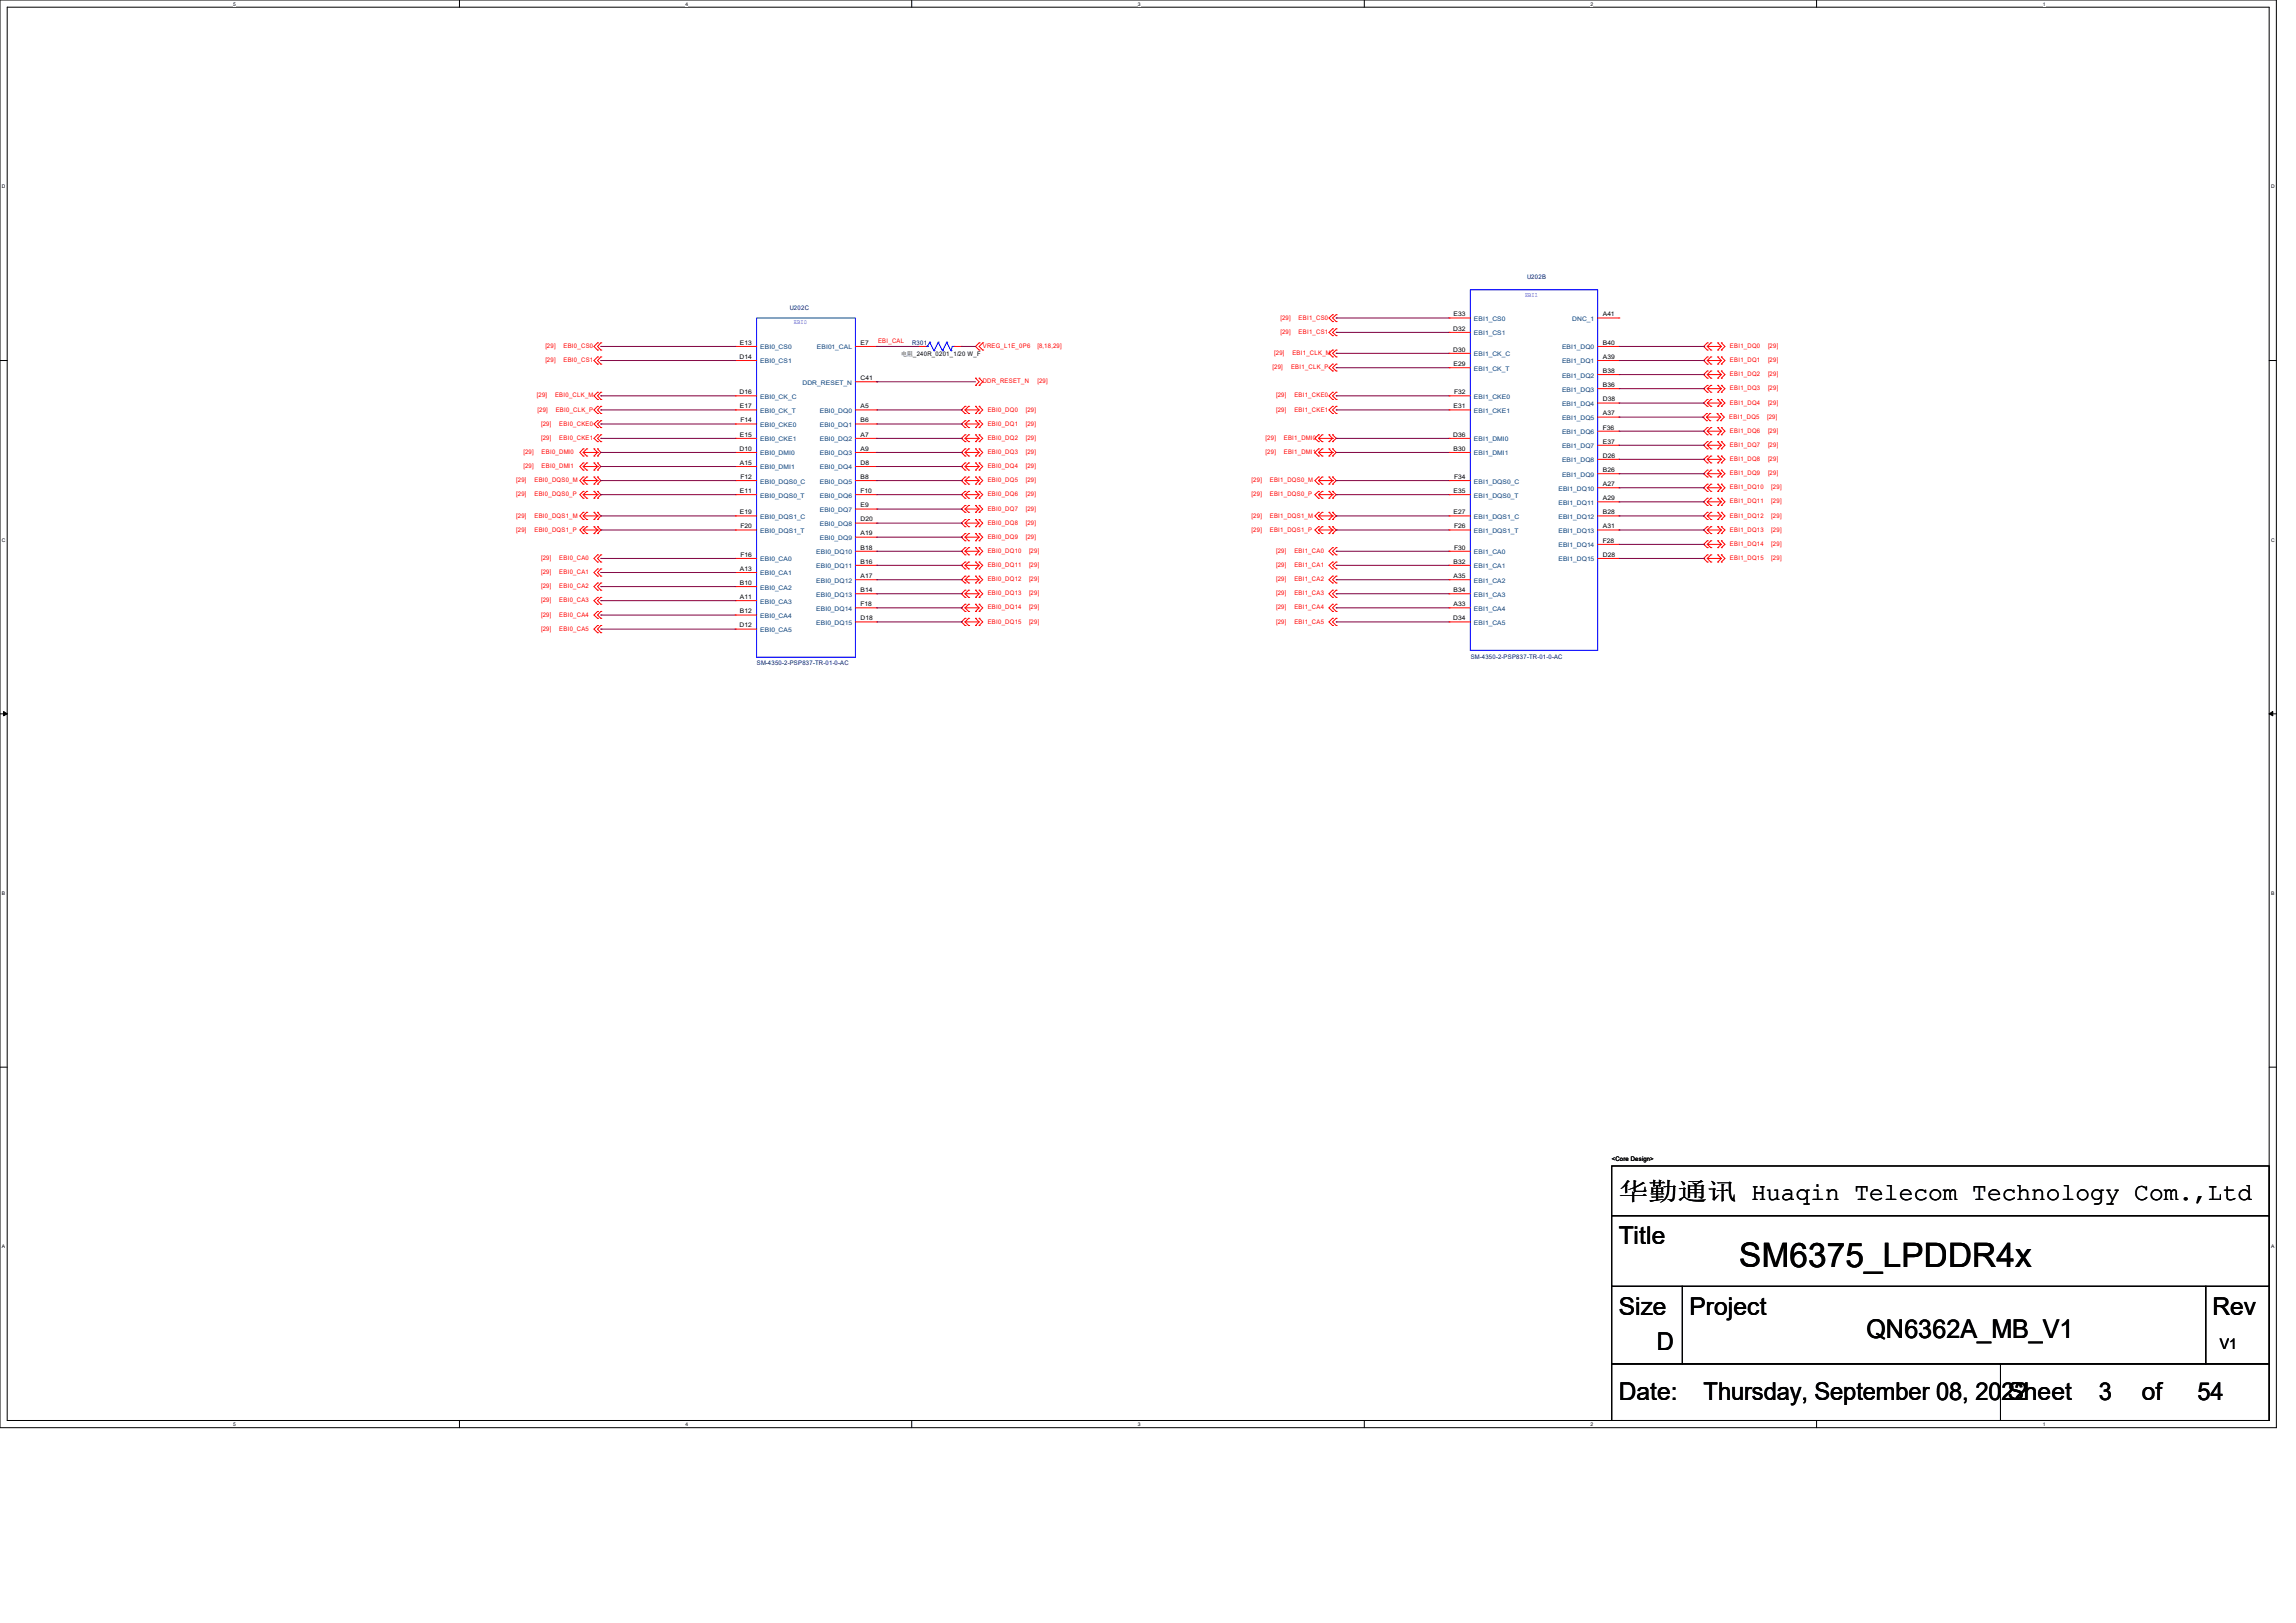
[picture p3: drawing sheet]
<svg xmlns="http://www.w3.org/2000/svg" width="297mm" height="210mm" viewBox="0 0 297 210" stroke-linecap="round" stroke-linejoin="round" font-family="sans-serif">
<defs><g id="words">
<text font-size="4.4" x="225" y="163.9">SM6375_LPDDR4x</text>
<text font-size="3.3" x="241.4" y="173.1">QN6362A_MB_V1</text>
<g font-size="3.2">
<text x="209.4" y="155.2">华勤通讯 Huaqin Telecom Technology Com.,Ltd</text>
<text x="209.4" y="161">Title</text>
<text x="209.4" y="170.2">Size</text>
<text x="218.6" y="170.2">Project</text>
<text x="286.2" y="170.2">Rev</text>
<text x="214.3" y="174.8">D</text>
<text x="209.4" y="181.1">Date:</text>
<text x="220.4" y="181.2">Thursday, September 08, 2022</text>
<text x="259.7" y="181.1">Sheet</text>
<text x="271.5" y="181.2">3</text>
<text x="277.1" y="181.1">of</text>
<text x="284.3" y="181.2">54</text>
</g>
<text font-size="1.9" x="287.2" y="174.5">V1</text>
<g font-size=".8" fill="#000080">
<text x="102.2" y="40.2">U202C</text>
<text x="197.5" y="36.1">U202B</text>
<text x="118" y="44.7">R301</text>
<text x="97.9" y="86.1">SM-4350-2-PSP837-TR-01-0-AC</text>
<text x="190.3" y="85.2">SM-4350-2-PSP837-TR-01-0-AC</text>
</g>
<g font-size=".8" fill="#00f">
<text x="102.7" y="42">EBI0</text>
<text x="197.3" y="38.4">EBI1</text>
</g>
<g font-size=".8" fill="#f00">
<text x="165.6" y="41.4">[29]</text>
<text x="168" y="41.4">EBI1_CS0</text>
<text x="70.5" y="45">[29]</text>
<text x="70.5" y="46.9">[29]</text>
<text x="72.9" y="45">EBI0_CS0</text>
<text x="72.9" y="46.9">EBI0_CS1</text>
<text x="113.6" y="44.4">EBI_CAL</text>
<text x="127.1" y="45">VREG_L1E_0P6</text>
<text x="134.2" y="45">[8,18,29]</text>
<text x="164.6" y="47.8">[29]</text>
<text x="164.8" y="45.9">[29]</text>
<text x="165.6" y="43.2">[29]</text>
<text x="167" y="47.8">EBI1_CLK_P</text>
<text x="167.2" y="45.9">EBI1_CLK_M</text>
<text x="168" y="43.2">EBI1_CS1</text>
<text x="223.8" y="45">EBI1_DQ0</text>
<text x="223.8" y="46.9">EBI1_DQ1</text>
<text x="228.7" y="45">[29]</text>
<text x="228.7" y="46.9">[29]</text>
<text x="69.4" y="51.4">[29]</text>
<text x="69.5" y="53.3">[29]</text>
<text x="71.8" y="51.4">EBI0_CLK_M</text>
<text x="71.9" y="53.3">EBI0_CLK_P</text>
<text x="127.1" y="49.6">DDR_RESET_N</text>
<text x="127.8" y="53.3">EBI0_DQ0</text>
<text x="132.7" y="53.3">[29]</text>
<text x="134.2" y="49.6">[29]</text>
<text x="165.1" y="51.4">[29]</text>
<text x="165.1" y="53.3">[29]</text>
<text x="167.4" y="51.4">EBI1_CKE0</text>
<text x="167.4" y="53.3">EBI1_CKE1</text>
<text x="223.8" y="48.7">EBI1_DQ2</text>
<text x="223.8" y="50.5">EBI1_DQ3</text>
<text x="223.8" y="52.4">EBI1_DQ4</text>
<text x="228.7" y="48.7">[29]</text>
<text x="228.7" y="50.5">[29]</text>
<text x="228.7" y="52.4">[29]</text>
<text x="67.7" y="58.8">[29]</text>
<text x="70" y="55.1">[29]</text>
<text x="70" y="56.9">[29]</text>
<text x="70.1" y="58.8">EBI0_DMI0</text>
<text x="72.4" y="55.1">EBI0_CKE0</text>
<text x="72.4" y="56.9">EBI0_CKE1</text>
<text x="127.8" y="55.1">EBI0_DQ1</text>
<text x="127.8" y="56.9">EBI0_DQ2</text>
<text x="127.8" y="58.8">EBI0_DQ3</text>
<text x="132.7" y="55.1">[29]</text>
<text x="132.7" y="56.9">[29]</text>
<text x="132.7" y="58.8">[29]</text>
<text x="163.7" y="56.9">[29]</text>
<text x="163.7" y="58.8">[29]</text>
<text x="166.1" y="56.9">EBI1_DMI0</text>
<text x="166.1" y="58.8">EBI1_DMI1</text>
<text x="223.7" y="54.2">EBI1_DQ5</text>
<text x="223.8" y="56">EBI1_DQ6</text>
<text x="223.8" y="57.8">EBI1_DQ7</text>
<text x="223.8" y="59.6">EBI1_DQ8</text>
<text x="228.6" y="54.2">[29]</text>
<text x="228.7" y="56">[29]</text>
<text x="228.7" y="57.8">[29]</text>
<text x="228.7" y="59.6">[29]</text>
<text x="66.8" y="62.4">[29]</text>
<text x="66.8" y="64.2">[29]</text>
<text x="67.7" y="60.6">[29]</text>
<text x="69.1" y="62.4">EBI0_DQS0_M</text>
<text x="69.1" y="64.2">EBI0_DQS0_P</text>
<text x="70.1" y="60.6">EBI0_DMI1</text>
<text x="127.8" y="60.6">EBI0_DQ4</text>
<text x="127.8" y="62.4">EBI0_DQ5</text>
<text x="127.8" y="64.2">EBI0_DQ6</text>
<text x="132.7" y="60.6">[29]</text>
<text x="132.7" y="62.4">[29]</text>
<text x="132.7" y="64.2">[29]</text>
<text x="161.9" y="62.4">[29]</text>
<text x="161.9" y="64.2">[29]</text>
<text x="164.3" y="62.4">EBI1_DQS0_M</text>
<text x="164.3" y="64.2">EBI1_DQS0_P</text>
<text x="223.8" y="61.5">EBI1_DQ9</text>
<text x="223.8" y="63.3">EBI1_DQ10</text>
<text x="223.8" y="65.1">EBI1_DQ11</text>
<text x="228.7" y="61.5">[29]</text>
<text x="229.1" y="63.3">[29]</text>
<text x="229.1" y="65.1">[29]</text>
<text x="66.8" y="67">[29]</text>
<text x="66.8" y="68.8">[29]</text>
<text x="69.1" y="67">EBI0_DQS1_M</text>
<text x="69.1" y="68.8">EBI0_DQS1_P</text>
<text x="127.8" y="66.1">EBI0_DQ7</text>
<text x="127.8" y="67.9">EBI0_DQ8</text>
<text x="127.8" y="69.7">EBI0_DQ9</text>
<text x="127.8" y="71.5">EBI0_DQ10</text>
<text x="132.7" y="66.1">[29]</text>
<text x="132.7" y="67.9">[29]</text>
<text x="132.7" y="69.7">[29]</text>
<text x="133.1" y="71.5">[29]</text>
<text x="161.9" y="67">[29]</text>
<text x="161.9" y="68.8">[29]</text>
<text x="164.3" y="67">EBI1_DQS1_M</text>
<text x="164.3" y="68.8">EBI1_DQS1_P</text>
<text x="165.1" y="71.5">[29]</text>
<text x="167.4" y="71.5">EBI1_CA0</text>
<text x="223.8" y="67">EBI1_DQ12</text>
<text x="223.8" y="68.8">EBI1_DQ13</text>
<text x="223.8" y="70.7">EBI1_DQ14</text>
<text x="229.1" y="67">[29]</text>
<text x="229.1" y="68.8">[29]</text>
<text x="229.1" y="70.7">[29]</text>
<text x="70" y="72.5">[29]</text>
<text x="70" y="74.3">[29]</text>
<text x="70" y="76.1">[29]</text>
<text x="70" y="77.9">[29]</text>
<text x="72.4" y="72.5">EBI0_CA0</text>
<text x="72.4" y="74.3">EBI0_CA1</text>
<text x="72.4" y="76.1">EBI0_CA2</text>
<text x="72.4" y="77.9">EBI0_CA3</text>
<text x="127.8" y="73.4">EBI0_DQ11</text>
<text x="127.8" y="75.2">EBI0_DQ12</text>
<text x="127.8" y="77">EBI0_DQ13</text>
<text x="133.1" y="73.4">[29]</text>
<text x="133.1" y="75.2">[29]</text>
<text x="133.1" y="77">[29]</text>
<text x="165.1" y="73.4">[29]</text>
<text x="165.1" y="75.2">[29]</text>
<text x="165.1" y="77">[29]</text>
<text x="167.4" y="73.4">EBI1_CA1</text>
<text x="167.4" y="75.2">EBI1_CA2</text>
<text x="167.4" y="77">EBI1_CA3</text>
<text x="223.8" y="72.5">EBI1_DQ15</text>
<text x="229.1" y="72.5">[29]</text>
<text x="70" y="79.8">[29]</text>
<text x="70" y="81.6">[29]</text>
<text x="72.4" y="79.8">EBI0_CA4</text>
<text x="72.4" y="81.6">EBI0_CA5</text>
<text x="127.8" y="78.9">EBI0_DQ14</text>
<text x="127.8" y="80.7">EBI0_DQ15</text>
<text x="133.1" y="78.9">[29]</text>
<text x="133.1" y="80.7">[29]</text>
<text x="165.1" y="78.9">[29]</text>
<text x="165.1" y="80.7">[29]</text>
<text x="167.4" y="78.9">EBI1_CA4</text>
<text x="167.4" y="80.7">EBI1_CA5</text>
</g>
<g font-size=".8">
<text x="188" y="40.9">E33</text>
<text x="207.3" y="40.9">A41</text>
<text x="95.7" y="46.4">D14</text>
<text x="95.7" y="44.6">E13</text>
<text x="111.3" y="44.6">E7</text>
<text x="116.6" y="46.1">电阻_240R_0201_1/20 W_F</text>
<text x="188" y="42.8">D32</text>
<text x="188" y="45.5">D30</text>
<text x="188" y="47.4">E29</text>
<text x="207.3" y="44.6">B40</text>
<text x="207.3" y="46.4">A39</text>
<text x="95.7" y="51">D16</text>
<text x="95.7" y="52.8">E17</text>
<text x="111.3" y="52.8">A5</text>
<text x="111.3" y="49.2">C41</text>
<text x="188" y="52.8">E31</text>
<text x="188.1" y="51">F32</text>
<text x="207.3" y="48.3">B38</text>
<text x="207.3" y="50.1">B36</text>
<text x="207.3" y="51.9">D38</text>
<text x="207.3" y="53.8">A37</text>
<text x="95.7" y="58.3">D10</text>
<text x="95.7" y="56.5">E15</text>
<text x="95.8" y="54.6">F14</text>
<text x="111.3" y="54.6">B6</text>
<text x="111.3" y="56.5">A7</text>
<text x="111.3" y="58.3">A9</text>
<text x="188" y="56.5">D36</text>
<text x="188" y="58.3">B30</text>
<text x="207.3" y="55.6">F36</text>
<text x="207.3" y="57.4">E37</text>
<text x="207.3" y="59.2">D26</text>
<text x="95.7" y="60.1">A15</text>
<text x="95.7" y="63.8">E11</text>
<text x="95.8" y="62">F12</text>
<text x="111.3" y="60.1">D8</text>
<text x="111.3" y="62">B8</text>
<text x="111.3" y="63.8">F10</text>
<text x="111.3" y="65.7">E9</text>
<text x="188" y="63.8">E35</text>
<text x="188.1" y="62">F34</text>
<text x="207.3" y="61.1">B26</text>
<text x="207.3" y="62.9">A27</text>
<text x="207.3" y="64.7">A29</text>
<text x="95.7" y="66.5">E19</text>
<text x="95.8" y="68.4">F20</text>
<text x="111.3" y="67.5">D20</text>
<text x="111.3" y="69.3">A19</text>
<text x="111.3" y="71.1">B18</text>
<text x="188" y="66.5">E27</text>
<text x="188.1" y="68.4">F26</text>
<text x="188.1" y="71.1">F30</text>
<text x="207.3" y="66.5">B28</text>
<text x="207.3" y="68.4">A31</text>
<text x="207.3" y="70.2">F28</text>
<text x="95.7" y="73.9">A13</text>
<text x="95.7" y="75.7">B10</text>
<text x="95.7" y="77.5">A11</text>
<text x="95.8" y="72">F16</text>
<text x="111.3" y="72.9">B16</text>
<text x="111.3" y="74.8">A17</text>
<text x="111.3" y="76.6">B14</text>
<text x="188" y="72.9">B32</text>
<text x="188" y="74.8">A35</text>
<text x="188" y="76.6">B34</text>
<text x="207.3" y="72">D28</text>
<text x="95.7" y="81.2">D12</text>
<text x="95.7" y="79.4">B12</text>
<text x="111.3" y="78.4">F18</text>
<text x="111.3" y="80.3">D18</text>
<text x="188" y="80.3">D34</text>
<text x="188" y="78.4">A33</text>
<text x="208.5" y="150.3">&lt;Core Design&gt;</text>
</g>
<g font-size=".8" fill="#004080">
<text x="190.7" y="41.5">EBI1_CS0</text>
<text x="203.4" y="41.5">DNC_1</text>
<text x="98.3" y="45.2">EBI0_CS0</text>
<text x="98.3" y="47">EBI0_CS1</text>
<text x="105.7" y="45.2">EBI01_CAL</text>
<text x="190.7" y="43.4">EBI1_CS1</text>
<text x="190.7" y="46.1">EBI1_CK_C</text>
<text x="190.7" y="48">EBI1_CK_T</text>
<text x="202.1" y="45.2">EBI1_DQ0</text>
<text x="202.1" y="47">EBI1_DQ1</text>
<text x="98.3" y="51.6">EBI0_CK_C</text>
<text x="98.3" y="53.4">EBI0_CK_T</text>
<text x="103.8" y="49.8">DDR_RESET_N</text>
<text x="106" y="53.4">EBI0_DQ0</text>
<text x="190.7" y="51.6">EBI1_CKE0</text>
<text x="190.7" y="53.4">EBI1_CKE1</text>
<text x="202.1" y="48.9">EBI1_DQ2</text>
<text x="202.1" y="50.7">EBI1_DQ3</text>
<text x="202.1" y="52.5">EBI1_DQ4</text>
<text x="98.3" y="55.2">EBI0_CKE0</text>
<text x="98.3" y="57.1">EBI0_CKE1</text>
<text x="98.3" y="58.9">EBI0_DMI0</text>
<text x="106" y="55.2">EBI0_DQ1</text>
<text x="106" y="57.1">EBI0_DQ2</text>
<text x="106" y="58.9">EBI0_DQ3</text>
<text x="190.7" y="57.1">EBI1_DMI0</text>
<text x="190.7" y="58.9">EBI1_DMI1</text>
<text x="202.1" y="54.4">EBI1_DQ5</text>
<text x="202.1" y="56.2">EBI1_DQ6</text>
<text x="202.1" y="58">EBI1_DQ7</text>
<text x="202.1" y="59.8">EBI1_DQ8</text>
<text x="98.3" y="60.7">EBI0_DMI1</text>
<text x="98.3" y="62.6">EBI0_DQS0_C</text>
<text x="98.3" y="64.4">EBI0_DQS0_T</text>
<text x="106" y="60.7">EBI0_DQ4</text>
<text x="106" y="62.6">EBI0_DQ5</text>
<text x="106" y="64.4">EBI0_DQ6</text>
<text x="190.7" y="62.6">EBI1_DQS0_C</text>
<text x="190.7" y="64.4">EBI1_DQS0_T</text>
<text x="201.6" y="63.5">EBI1_DQ10</text>
<text x="201.6" y="65.3">EBI1_DQ11</text>
<text x="202.1" y="61.7">EBI1_DQ9</text>
<text x="98.3" y="67.1">EBI0_DQS1_C</text>
<text x="98.3" y="69">EBI0_DQS1_T</text>
<text x="105.6" y="71.7">EBI0_DQ10</text>
<text x="106" y="66.2">EBI0_DQ7</text>
<text x="106" y="68.1">EBI0_DQ8</text>
<text x="106" y="69.9">EBI0_DQ9</text>
<text x="190.7" y="67.1">EBI1_DQS1_C</text>
<text x="190.7" y="69">EBI1_DQS1_T</text>
<text x="190.7" y="71.7">EBI1_CA0</text>
<text x="201.6" y="67.1">EBI1_DQ12</text>
<text x="201.6" y="69">EBI1_DQ13</text>
<text x="201.6" y="70.8">EBI1_DQ14</text>
<text x="98.3" y="72.6">EBI0_CA0</text>
<text x="98.3" y="74.5">EBI0_CA1</text>
<text x="98.3" y="76.3">EBI0_CA2</text>
<text x="105.6" y="73.5">EBI0_DQ11</text>
<text x="105.6" y="75.4">EBI0_DQ12</text>
<text x="105.6" y="77.2">EBI0_DQ13</text>
<text x="190.7" y="73.5">EBI1_CA1</text>
<text x="190.7" y="75.4">EBI1_CA2</text>
<text x="190.7" y="77.2">EBI1_CA3</text>
<text x="201.6" y="72.6">EBI1_DQ15</text>
<text x="98.3" y="78.1">EBI0_CA3</text>
<text x="98.3" y="80">EBI0_CA4</text>
<text x="98.3" y="81.8">EBI0_CA5</text>
<text x="105.6" y="79">EBI0_DQ14</text>
<text x="105.6" y="80.9">EBI0_DQ15</text>
<text x="190.7" y="79">EBI1_CA4</text>
<text x="190.7" y="80.9">EBI1_CA5</text>
</g>
<g font-size=".6">
<text x="30.2" y=".7">5</text>
<text x="88.7" y=".7">4</text>
<text x="147.2" y=".7">3</text>
<text x="205.7" y=".7">2</text>
<text x="264.2" y=".7">1</text>
<text x=".3" y="24.4">D</text>
<text x="293.8" y="24.4">D</text>
<text x=".3" y="70.1">C</text>
<text x="293.8" y="70.1">C</text>
<text x=".3" y="115.8">B</text>
<text x="293.8" y="115.8">B</text>
<text x=".3" y="161.5">A</text>
<text x="293.8" y="161.5">A</text>
<text x="30.2" y="184.5">5</text>
<text x="88.7" y="184.5">4</text>
<text x="147.2" y="184.5">3</text>
<text x="205.7" y="184.5">2</text>
<text x="264.2" y="184.5">1</text>
</g>
</g></defs>
<path d="M0 0h294.5v184.7h-294.5zM.9 .9h292.6v182.9h-292.6z" fill="none" stroke="#000" stroke-width=".13"/>
<g fill="#fff">
<path d="M30.2 .1h.3v.7h-.3z"/>
<path d="M30.2 183.9h.3v.8h-.3z"/>
</g>
<path d="M59.4 0v.9M59.4 183.8v.9" fill="none" stroke="#000" stroke-width=".13"/>
<g fill="#fff">
<path d="M88.7 .1h.3v.7h-.3z"/>
<path d="M88.7 183.9h.3v.8h-.3z"/>
</g>
<path d="M117.9 0v.9M117.9 183.8v.9" fill="none" stroke="#000" stroke-width=".13"/>
<g fill="#fff">
<path d="M147.2 .1h.3v.7h-.3z"/>
<path d="M147.2 183.9h.3v.8h-.3z"/>
</g>
<path d="M176.5 0v.9M176.5 183.8v.9" fill="none" stroke="#000" stroke-width=".13"/>
<g fill="#fff">
<path d="M205.7 .1h.4v.7h-.4z"/>
<path d="M205.7 183.9h.4v.8h-.4z"/>
</g>
<path d="M235 0v.9M235 183.8v.9" fill="none" stroke="#000" stroke-width=".13"/>
<g fill="#fff">
<path d="M264.2 .1h.4v.7h-.4z"/>
<path d="M264.2 183.9h.4v.8h-.4z"/>
<path d="M.3 23.8h.4v.7h-.4z"/>
<path d="M293.8 23.8h.5v.7h-.5z"/>
<path d="M.3 69.5h.4v.7h-.4z"/>
<path d="M293.8 69.5h.5v.7h-.5z"/>
</g>
<path d="M0 46.7h.9M293.5 46.7h1" fill="none" stroke="#000" stroke-width=".13"/>
<g fill="#fff">
<path d="M.3 115.2h.4v.8h-.4z"/>
<path d="M293.8 115.2h.4v.8h-.4z"/>
</g>
<path d="M0 92.4h.9M293.5 92.4h1" fill="none" stroke="#000" stroke-width=".13"/>
<path d="M.5 92.1l.4 .3-.4 .2zM293.5 92.4l.5-.3v.5z" fill="#000" stroke="#000" stroke-width=".13"/>
<g fill="#fff">
<path d="M.3 161h.3v.7h-.3z"/>
<path d="M293.8 161h.4v.7h-.4z"/>
</g>
<path d="M0 138.1h.9M293.5 138.1h1M208.5 157.3h85v9.2h-85zM208.5 150.9h85v6.4h-85zM208.5 166.5h9.1v10h-9.1zM208.5 176.5h50.3v7.3h-50.3zM217.6 166.5h67.7v10h-67.7zM258.8 176.5h34.7v7.3h-34.7zM285.3 166.5h8.2v10h-8.2z" fill="none" stroke="#000" stroke-width=".13"/>
<g fill="none" stroke="#f00" stroke-width=".13">
<path d="M75.4 58.1h.1M75.4 59h.1M75.4 59.9h.1M75.4 58.5l.5 .5M75.4 58.5h1.9M75.4 58.1l-.4 .4 .4 .5M75.4 59.9l-.4 .5 .4 .4M75.9 58.1l-.5 .4M75.9 59.9l-.5 .5M75.9 58.1h.1M75.9 59h.1M75.9 59.9h.1"/>
<path d="M76.8 58.1l.5 .4M76.8 59.9l.5 .5M76.8 58.1h.1M76.8 59h.1M76.8 59.9h.1M77.3 44.4h.1M77.3 45.3h.1M77.3 46.2h.1M77.3 47.1h.1M77.3 50.8h.1M77.3 51.7h.1M77.3 52.6h.1"/>
<path d="M77.3 53.5h.1M77.3 54.4h.1M77.3 55.3h.1M77.3 56.3h.1M77.3 57.1h.1M77.3 59h.1M77.3 58.1h.1M77.3 58.5h.1M77.3 59.9h.1M77.3 58.5l-.5 .5M77.3 44.4l-.5 .4 .5 .5M77.3 46.2l-.5 .5 .5 .4"/>
<path d="M77.3 50.8l-.5 .4 .5 .5M77.3 52.6l-.5 .4 .5 .5M77.3 54.4l-.5 .5 .5 .4M77.3 56.3l-.5 .4 .5 .5M77.3 58.1l.4 .4-.4 .5M77.3 59.9l.4 .5-.4 .4M77.7 44.4l-.4 .4 .4 .5M77.7 46.2l-.4 .5 .4 .4M77.7 50.8l-.4 .4 .4 .5M77.7 52.6l-.4 .4 .4 .5M77.7 54.4l-.4 .5 .4 .4M77.7 56.3l-.4 .4 .4 .5"/>
<path d="M77.7 44.4h.1M77.7 45.3h.1M77.7 46.2h.1M77.7 47.1h.1M77.7 50.8h.1M77.7 51.7h.1M77.7 52.6h.1M77.7 53.5h.1M77.7 54.4h.1M77.7 55.3h.1M77.7 56.3h.1M77.7 57.1h.1"/>
<path d="M95.1 44.8h2.8M95.1 46.7h2.8M95.1 53h2.8M95.1 54.9h2.8M95.1 56.7h2.8M95.1 58.5h2.8M95.1 51.2h2.8M95.1 44.8h.1M95.1 46.7h.1M95.1 51.2h.1M95.1 53h.1M95.1 54.9h.1"/>
<path d="M95.1 56.7h.1M95.1 58.5h.1M110.7 44.8h2.7M110.7 53h2.7M110.7 54.9h2.7M110.7 56.7h2.7M110.7 58.5h2.7M110.7 49.4h2.7M113.4 44.8h.1M113.4 53h.1M113.4 54.9h.1M113.4 56.7h.1"/>
<path d="M113.4 58.5h.1M113.4 49.4h.1M118.9 44.8h.1M118.9 44.8h.9M123.4 44.8h1M124.4 44.8h.1M124.8 52.6l-.4 .4 .4 .5M124.8 54.4l-.4 .5 .4 .4M124.8 56.3l-.4 .4 .4 .5M124.8 58.1l-.4 .4 .4 .5M124.8 59.9l-.4 .5 .4 .4M124.8 53.5h.1"/>
<path d="M124.8 52.6h.1M124.8 53h.1M124.8 55.3h.1M124.8 54.4h.1M124.8 54.9h.1M124.8 57.1h.1M124.8 56.3h.1M124.8 56.7h.1M124.8 59h.1M124.8 58.1h.1M124.8 58.5h.1M124.8 59.9h.1"/>
<path d="M124.8 53l.5 .5M124.8 54.9l.5 .4M124.8 56.7l.5 .5M124.8 58.5l.5 .5M124.8 53h1.9M124.8 54.9h1.9M124.8 56.7h1.9M124.8 58.5h1.9M125.3 52.6l-.5 .4M125.3 54.4l-.5 .5M125.3 56.3l-.5 .4M125.3 59.9l-.5 .5"/>
<path d="M125.3 58.1l-.5 .4M125.3 52.6h.1M125.3 53.5h.1M125.3 54.4h.1M125.3 55.3h.1M125.3 56.3h.1M125.3 57.1h.1M125.3 58.1h.1M125.3 59h.1M125.3 59.9h.1M126.2 48.9h.1M126.2 49.9h.1"/>
<path d="M126.2 52.6h.1M126.2 53.5h.1M126.2 54.4h.1M126.2 55.3h.1M126.2 56.3h.1M126.2 57.1h.1M126.2 58.1h.1M126.2 59h.1M126.2 59.9h.1M126.2 48.9l.5 .5-.5 .5M126.2 52.6l.5 .4M126.2 54.4l.5 .5"/>
<path d="M126.2 56.3l.5 .4M126.2 58.1l.5 .4M126.2 59.9l.5 .5M126.7 48.9l.4 .5-.4 .5M126.7 52.6l.4 .4-.4 .5M126.7 54.4l.4 .5-.4 .4M126.7 56.3l.4 .4-.4 .5M126.7 58.1l.4 .4-.4 .5M126.7 59.9l.4 .5-.4 .4M126.7 44.4l-.5 .4 .5 .5M126.7 48.9h.1M126.7 49.9h.1"/>
<path d="M126.7 52.6h.1M126.7 53.5h.1M126.7 54.4h.1M126.7 55.3h.1M126.7 56.3h.1M126.7 57.1h.1M126.7 58.1h.1M126.7 59h.1M126.7 59.9h.1M126.7 44.4h.1M126.7 45.3h.1M126.7 53l-.5 .5"/>
<path d="M126.7 54.9l-.5 .4M126.7 56.7l-.5 .5M126.7 58.5l-.5 .5M127.1 45.3h.1M127.1 44.4h.1M127.1 44.4l-.4 .4 .4 .5M170.6 56.3l-.5 .4 .5 .5M170.6 58.1l-.5 .4 .5 .5M170.6 56.3h.1M170.6 57.1h.1M170.6 58.1h.1M170.6 59h.1"/>
<path d="M170.6 56.7h1.8M170.6 56.7l.4 .5M170.6 58.5h1.8M170.6 58.5l.4 .5M171 56.3h.1M171 57.1h.1M171 58.1h.1M171 59h.1M171 56.3l-.4 .4M171 58.1l-.4 .4M171.9 56.3h.1M171.9 57.1h.1"/>
<path d="M171.9 58.1h.1M171.9 59h.1M171.9 56.3l.5 .4M171.9 58.1l.5 .4M172.4 56.3l.4 .4-.4 .5M172.4 58.1l.4 .4-.4 .5M172.4 40.7l-.5 .4 .5 .5M172.4 42.5l-.5 .5 .5 .4M172.4 45.3l-.5 .4 .5 .5M172.4 47.1l-.5 .5 .5 .4M172.4 50.8l-.5 .4 .5 .5M172.4 52.6l-.5 .4 .5 .5"/>
<path d="M172.4 40.7h.1M172.4 41.6h.1M172.4 42.5h.1M172.4 43.4h.1M172.4 45.3h.1M172.4 46.2h.1M172.4 47.1h.1M172.4 48h.1M172.4 50.8h.1M172.4 51.7h.1M172.4 52.6h.1M172.4 53.5h.1"/>
<path d="M172.4 57.1h.1M172.4 56.3h.1M172.4 56.7h.1M172.4 59h.1M172.4 58.1h.1M172.4 58.5h.1M172.4 56.7l-.5 .5M172.4 58.5l-.5 .5M172.8 40.7h.1M172.8 41.6h.1M172.8 42.5h.1M172.8 43.4h.1"/>
<path d="M172.8 45.3h.1M172.8 46.2h.1M172.8 47.1h.1M172.8 48h.1M172.8 50.8h.1M172.8 51.7h.1M172.8 52.6h.1M172.8 53.5h.1M172.8 40.7l-.4 .4 .4 .5M172.8 42.5l-.4 .5 .4 .4M172.8 45.3l-.4 .4 .4 .5M172.8 47.1l-.4 .5 .4 .4"/>
<path d="M172.8 50.8l-.4 .4 .4 .5M172.8 52.6l-.4 .4 .4 .5M187.5 53h2.7M187.5 56.7h2.7M187.5 58.5h2.7M187.5 51.2h2.7M187.5 41.1h2.7M187.5 43h2.7M187.5 45.7h2.7M187.5 47.6h2.7M187.5 41.1h.1M187.5 43h.1"/>
<path d="M187.5 45.7h.1M187.5 47.6h.1M187.5 51.2h.1M187.5 53h.1M187.5 56.7h.1M187.5 58.5h.1M206.7 44.8h2.7M206.7 46.7h2.7M206.7 48.5h2.7M206.7 50.3h2.7M206.7 52.2h2.7M206.7 54h2.7"/>
<path d="M206.7 55.8h2.7M206.7 57.6h2.7M206.7 59.4h2.7M206.7 41.1h2.7M209.4 41.1h.1M209.4 44.8h.1M209.4 46.7h.1M209.4 48.5h.1M209.4 50.3h.1M209.4 52.2h.1M209.4 54h.1M209.4 55.8h.1"/>
<path d="M209.4 57.6h.1M209.4 59.4h.1M220.8 53.5l-.5 .5 .5 .4M220.8 54.4h.1M220.8 53.5h.1M220.8 54h.1M220.8 54l.4 .4M220.8 54h1.8M220.9 44.4l-.5 .4 .5 .5M220.9 46.2l-.5 .5 .5 .4M220.9 48l-.5 .5 .5 .4M220.9 49.9l-.5 .4 .5 .5"/>
<path d="M220.9 51.7l-.5 .5 .5 .4M220.9 55.3l-.5 .5 .5 .5M220.9 57.2l-.5 .4 .5 .5M220.9 59l-.5 .4 .5 .5M220.9 45.3h.1M220.9 44.4h.1M220.9 44.8h.1M220.9 47.1h.1M220.9 46.2h.1M220.9 46.7h.1M220.9 48.9h.1M220.9 48h.1"/>
<path d="M220.9 48.5h.1M220.9 50.8h.1M220.9 49.9h.1M220.9 50.3h.1M220.9 52.6h.1M220.9 51.7h.1M220.9 52.2h.1M220.9 56.3h.1M220.9 55.3h.1M220.9 55.8h.1M220.9 58.1h.1M220.9 57.1h.1"/>
<path d="M220.9 57.6h.1M220.9 59.9h.1M220.9 59h.1M220.9 59.4h.1M220.9 44.8l.4 .5M220.9 46.7l.4 .4M220.9 48.5l.4 .4M220.9 50.3l.4 .5M220.9 52.2l.4 .4M220.9 55.8l.4 .5M220.9 57.6l.4 .5M220.9 59.4l.4 .5"/>
<path d="M220.9 44.8h1.8M220.9 46.7h1.8M220.9 48.5h1.8M220.9 50.3h1.8M220.9 52.2h1.8M220.9 55.8h1.8M220.9 57.6h1.8M220.9 59.4h1.8M221.2 53.5l-.4 .5M221.2 53.5h.1M221.2 54.4h.1M221.3 46.2l-.4 .5"/>
<path d="M221.3 44.4l-.4 .4M221.3 48l-.4 .5M221.3 49.9l-.4 .4M221.3 51.7l-.4 .5M221.3 57.2l-.4 .4M221.3 55.3l-.4 .5M221.3 59l-.4 .4M221.3 44.4h.1M221.3 45.3h.1M221.3 46.2h.1M221.3 47.1h.1M221.3 48h.1"/>
<path d="M221.3 48.9h.1M221.3 49.9h.1M221.3 50.8h.1M221.3 51.7h.1M221.3 52.6h.1M221.3 55.3h.1M221.3 56.3h.1M221.3 57.1h.1M221.3 58.1h.1M221.3 59h.1M221.3 59.9h.1M222.1 53.5h.1"/>
<path d="M222.1 54.4h.1M222.1 53.5l.5 .5M222.2 44.4h.1M222.2 45.3h.1M222.2 46.2h.1M222.2 47.1h.1M222.2 48h.1M222.2 48.9h.1M222.2 49.9h.1M222.2 50.8h.1M222.2 51.7h.1M222.2 52.6h.1"/>
<path d="M222.2 55.3h.1M222.2 56.3h.1M222.2 57.1h.1M222.2 58.1h.1M222.2 59h.1M222.2 59.9h.1M222.2 44.4l.5 .4M222.2 46.2l.5 .5M222.2 48l.5 .5M222.2 49.9l.5 .4M222.2 51.7l.5 .5M222.2 55.3l.5 .5"/>
<path d="M222.2 57.2l.5 .4M222.2 59l.5 .4M222.6 53.5h.1M222.6 54.4h.1M222.6 54l-.5 .4M222.6 53.5l.5 .5-.5 .4M222.7 44.4h.1M222.7 45.3h.1M222.7 46.2h.1M222.7 47.1h.1M222.7 48h.1M222.7 48.9h.1"/>
<path d="M222.7 49.9h.1M222.7 50.8h.1M222.7 51.7h.1M222.7 52.6h.1M222.7 55.3h.1M222.7 56.3h.1M222.7 57.1h.1M222.7 58.1h.1M222.7 59h.1M222.7 59.9h.1M222.7 44.8l-.5 .5M222.7 46.7l-.5 .4"/>
<path d="M222.7 48.5l-.5 .4M222.7 50.3l-.5 .5M222.7 52.2l-.5 .4M222.7 55.8l-.5 .5M222.7 57.6l-.5 .5M222.7 59.4l-.5 .5M222.7 44.4l.4 .4-.4 .5M222.7 46.2l.4 .5-.4 .4M222.7 48l.4 .5-.4 .4M222.7 49.9l.4 .4-.4 .5M222.7 51.7l.4 .5-.4 .4M222.7 55.3l.4 .5-.4 .5"/>
<path d="M222.7 57.2l.4 .4-.4 .5M222.7 59l.4 .4-.4 .5M75.4 60.8h.1M75.4 61.7h.1M75.4 62.7h.1M75.4 63.6h.1M75.4 64.5h.1M75.4 66.3h.1M75.4 67.2h.1M75.4 68.2h.1M75.4 69h.1M75.4 60.4l.5 .4"/>
<path d="M75.4 60.4h1.9M75.4 62.2l.5 .5M75.4 62.2h1.9M75.4 64l.5 .5M75.4 64h1.9M75.4 66.8l.5 .4M75.4 66.8h1.9M75.4 68.6l.5 .4M75.4 68.6h1.9M75.4 61.7l-.4 .5 .4 .5M75.4 63.6l-.4 .4 .4 .5M75.4 66.3l-.4 .5 .4 .4"/>
<path d="M75.4 68.2l-.4 .4 .4 .4M75.9 61.7l-.5 .5M75.9 63.6l-.5 .4M75.9 66.3l-.5 .5M75.9 68.2l-.5 .4M75.9 60.8h.1M75.9 61.7h.1M75.9 62.7h.1M75.9 63.6h.1M75.9 64.5h.1M75.9 66.3h.1M75.9 67.2h.1"/>
<path d="M75.9 68.2h.1M75.9 69h.1M76.8 61.7l.5 .5M76.8 63.6l.5 .4M76.8 66.3l.5 .5M76.8 68.2l.5 .4M76.8 60.8h.1M76.8 61.7h.1M76.8 62.7h.1M76.8 63.6h.1M76.8 64.5h.1M76.8 66.3h.1"/>
<path d="M76.8 67.2h.1M76.8 68.2h.1M76.8 69h.1M77.3 60.8h.1M77.3 60.4h.1M77.3 62.7h.1M77.3 61.7h.1M77.3 62.2h.1M77.3 64.5h.1M77.3 63.6h.1M77.3 64h.1M77.3 67.2h.1"/>
<path d="M77.3 66.3h.1M77.3 66.8h.1M77.3 69h.1M77.3 68.2h.1M77.3 68.6h.1M77.3 71.8h.1M77.3 72.7h.1M77.3 73.6h.1M77.3 74.5h.1M77.3 75.4h.1M77.3 76.4h.1M77.3 77.3h.1"/>
<path d="M77.3 78.2h.1M77.3 79.1h.1M77.3 60.4l-.5 .4M77.3 62.2l-.5 .5M77.3 64l-.5 .5M77.3 66.8l-.5 .4M77.3 68.6l-.5 .4M77.3 71.8l-.5 .5 .5 .4M77.3 73.6l-.5 .5 .5 .4M77.3 75.4l-.5 .5 .5 .5M77.3 77.3l-.5 .4 .5 .5M77.3 79.1l-.5 .5 .5 .4"/>
<path d="M77.3 61.7l.4 .5-.4 .5M77.3 63.6l.4 .4-.4 .5M77.3 66.3l.4 .5-.4 .4M77.3 68.2l.4 .4-.4 .4M77.7 71.8l-.4 .5 .4 .4M77.7 73.6l-.4 .5 .4 .4M77.7 75.4l-.4 .5 .4 .5M77.7 77.3l-.4 .4 .4 .5M77.7 79.1l-.4 .5 .4 .4M77.7 71.8h.1M77.7 72.7h.1M77.7 73.6h.1"/>
<path d="M77.7 74.5h.1M77.7 75.4h.1M77.7 76.4h.1M77.7 77.3h.1M77.7 78.2h.1M77.7 79.1h.1M95.1 60.4h2.8M95.1 62.2h2.8M95.1 64h2.8M95.1 66.8h2.8M95.1 68.6h2.8M95.1 72.3h2.8"/>
<path d="M95.1 74.1h2.8M95.1 75.9h2.8M95.1 77.7h2.8M95.1 79.6h2.8M95.1 60.4h.1M95.1 62.2h.1M95.1 64h.1M95.1 66.8h.1M95.1 68.6h.1M95.1 72.3h.1M95.1 74.1h.1M95.1 75.9h.1"/>
<path d="M95.1 77.7h.1M95.1 79.6h.1M110.7 60.4h2.7M110.7 62.2h2.7M110.7 64h2.7M110.7 65.9h2.7M110.7 67.7h2.7M110.7 69.5h2.7M110.7 71.3h2.7M110.7 73.2h2.7M110.7 75h2.7M110.7 76.8h2.7"/>
<path d="M110.7 78.7h2.7M113.4 60.4h.1M113.4 62.2h.1M113.4 64h.1M113.4 65.9h.1M113.4 67.7h.1M113.4 69.5h.1M113.4 71.3h.1M113.4 73.2h.1M113.4 75h.1M113.4 76.8h.1M113.4 78.7h.1"/>
<path d="M124.8 61.7l-.4 .5 .4 .5M124.8 63.6l-.4 .4 .4 .5M124.8 65.4l-.4 .5 .4 .4M124.8 67.2l-.4 .5 .4 .5M124.8 69l-.4 .5 .4 .5M124.8 70.9l-.4 .4 .4 .5M124.8 72.7l-.4 .5 .4 .4M124.8 74.5l-.4 .5 .4 .4M124.8 76.4l-.4 .4 .4 .5M124.8 78.2l-.4 .5 .4 .4M124.8 60.8h.1M124.8 60.4h.1"/>
<path d="M124.8 62.7h.1M124.8 61.7h.1M124.8 62.2h.1M124.8 64.5h.1M124.8 63.6h.1M124.8 64h.1M124.8 66.3h.1M124.8 65.4h.1M124.8 65.9h.1M124.8 68.2h.1M124.8 67.2h.1M124.8 67.7h.1"/>
<path d="M124.8 70h.1M124.8 69h.1M124.8 69.5h.1M124.8 71.8h.1M124.8 70.9h.1M124.8 71.3h.1M124.8 73.6h.1M124.8 72.7h.1M124.8 73.2h.1M124.8 75.4h.1M124.8 74.5h.1M124.8 75h.1"/>
<path d="M124.8 77.3h.1M124.8 76.4h.1M124.8 76.8h.1M124.8 79.1h.1M124.8 78.2h.1M124.8 78.7h.1M124.8 60.4l.5 .4M124.8 62.2l.5 .5M124.8 64l.5 .5M124.8 65.9l.5 .4M124.8 67.7l.5 .5M124.8 69.5l.5 .5"/>
<path d="M124.8 71.3l.5 .5M124.8 73.2l.5 .4M124.8 75l.5 .4M124.8 76.8l.5 .5M124.8 78.7l.5 .4M124.8 60.4h1.9M124.8 62.2h1.9M124.8 64h1.9M124.8 65.9h1.9M124.8 67.7h1.9M124.8 69.5h1.9M124.8 71.3h1.9"/>
<path d="M124.8 73.2h1.9M124.8 75h1.9M124.8 76.8h1.9M124.8 78.7h1.9M125.3 61.7l-.5 .5M125.3 63.6l-.5 .4M125.3 65.4l-.5 .5M125.3 69l-.5 .5M125.3 67.2l-.5 .5M125.3 70.9l-.5 .4M125.3 72.7l-.5 .5M125.3 74.5l-.5 .5"/>
<path d="M125.3 78.2l-.5 .5M125.3 76.4l-.5 .4M125.3 60.8h.1M125.3 61.7h.1M125.3 62.7h.1M125.3 63.6h.1M125.3 64.5h.1M125.3 65.4h.1M125.3 66.3h.1M125.3 67.2h.1M125.3 68.2h.1M125.3 69h.1"/>
<path d="M125.3 70h.1M125.3 70.9h.1M125.3 71.8h.1M125.3 72.7h.1M125.3 73.6h.1M125.3 74.5h.1M125.3 75.4h.1M125.3 76.4h.1M125.3 77.3h.1M125.3 78.2h.1M125.3 79.1h.1M126.2 60.8h.1"/>
<path d="M126.2 61.7h.1M126.2 62.7h.1M126.2 63.6h.1M126.2 64.5h.1M126.2 65.4h.1M126.2 66.3h.1M126.2 67.2h.1M126.2 68.2h.1M126.2 69h.1M126.2 70h.1M126.2 70.9h.1M126.2 71.8h.1"/>
<path d="M126.2 72.7h.1M126.2 73.6h.1M126.2 74.5h.1M126.2 75.4h.1M126.2 76.4h.1M126.2 77.3h.1M126.2 78.2h.1M126.2 79.1h.1M126.2 61.7l.5 .5M126.2 63.6l.5 .4M126.2 65.4l.5 .5M126.2 67.2l.5 .5"/>
<path d="M126.2 69l.5 .5M126.2 70.9l.5 .4M126.2 72.7l.5 .5M126.2 74.5l.5 .5M126.2 76.4l.5 .4M126.2 78.2l.5 .5M126.7 61.7l.4 .5-.4 .5M126.7 63.6l.4 .4-.4 .5M126.7 65.4l.4 .5-.4 .4M126.7 67.2l.4 .5-.4 .5M126.7 69l.4 .5-.4 .5M126.7 70.9l.4 .4-.4 .5"/>
<path d="M126.7 72.7l.4 .5-.4 .4M126.7 74.5l.4 .5-.4 .4M126.7 76.4l.4 .4-.4 .5M126.7 78.2l.4 .5-.4 .4M126.7 60.8h.1M126.7 61.7h.1M126.7 62.7h.1M126.7 63.6h.1M126.7 64.5h.1M126.7 65.4h.1M126.7 66.3h.1M126.7 67.2h.1"/>
<path d="M126.7 68.2h.1M126.7 69h.1M126.7 70h.1M126.7 70.9h.1M126.7 71.8h.1M126.7 72.7h.1M126.7 73.6h.1M126.7 74.5h.1M126.7 75.4h.1M126.7 76.4h.1M126.7 77.3h.1M126.7 78.2h.1"/>
<path d="M126.7 79.1h.1M126.7 60.4l-.5 .4M126.7 62.2l-.5 .5M126.7 64l-.5 .5M126.7 65.9l-.5 .4M126.7 67.7l-.5 .5M126.7 69.5l-.5 .5M126.7 71.3l-.5 .5M126.7 73.2l-.5 .4M126.7 75l-.5 .4M126.7 76.8l-.5 .5M126.7 78.7l-.5 .4"/>
<path d="M170.6 61.7l-.5 .5 .5 .5M170.6 63.6l-.5 .4 .5 .5M170.6 66.3l-.5 .5 .5 .4M170.6 68.2l-.5 .4 .5 .4M170.6 61.7h.1M170.6 62.7h.1M170.6 63.6h.1M170.6 64.5h.1M170.6 66.3h.1M170.6 67.2h.1M170.6 68.2h.1M170.6 69h.1"/>
<path d="M170.6 62.2h1.8M170.6 62.2l.4 .5M170.6 64h1.8M170.6 64l.4 .5M170.6 66.8h1.8M170.6 66.8l.4 .4M170.6 68.6h1.8M170.6 68.6l.4 .4M171 61.7h.1M171 62.7h.1M171 63.6h.1M171 64.5h.1"/>
<path d="M171 66.3h.1M171 67.2h.1M171 68.2h.1M171 69h.1M171 61.7l-.4 .5M171 63.6l-.4 .4M171 66.3l-.4 .5M171 68.2l-.4 .4M171.9 61.7h.1M171.9 62.7h.1M171.9 63.6h.1M171.9 64.5h.1"/>
<path d="M171.9 66.3h.1M171.9 67.2h.1M171.9 68.2h.1M171.9 69h.1M171.9 61.7l.5 .5M171.9 63.6l.5 .4M171.9 66.3l.5 .5M171.9 68.2l.5 .4M172.4 61.7l.4 .5-.4 .5M172.4 66.3l.4 .5-.4 .4M172.4 63.6l.4 .4-.4 .5M172.4 68.2l.4 .4-.4 .4"/>
<path d="M172.4 70.9l-.5 .4 .5 .5M172.4 72.7l-.5 .5 .5 .4M172.4 74.5l-.5 .5 .5 .4M172.4 76.4l-.5 .4 .5 .5M172.4 78.2l-.5 .5 .5 .4M172.4 62.7h.1M172.4 61.7h.1M172.4 62.2h.1M172.4 64.5h.1M172.4 63.6h.1M172.4 64h.1M172.4 67.2h.1"/>
<path d="M172.4 66.3h.1M172.4 66.8h.1M172.4 69h.1M172.4 68.2h.1M172.4 68.6h.1M172.4 70.9h.1M172.4 71.8h.1M172.4 72.7h.1M172.4 73.6h.1M172.4 74.5h.1M172.4 75.4h.1M172.4 76.4h.1"/>
<path d="M172.4 77.3h.1M172.4 78.2h.1M172.4 79.1h.1M172.4 62.2l-.5 .5M172.4 64l-.5 .5M172.4 66.8l-.5 .4M172.4 68.6l-.5 .4M172.8 70.9h.1M172.8 71.8h.1M172.8 72.7h.1M172.8 73.6h.1M172.8 74.5h.1"/>
<path d="M172.8 75.4h.1M172.8 76.4h.1M172.8 77.3h.1M172.8 78.2h.1M172.8 79.1h.1M172.8 70.9l-.4 .4 .4 .5M172.8 72.7l-.4 .5 .4 .4M172.8 74.5l-.4 .5 .4 .4M172.8 76.4l-.4 .4 .4 .5M172.8 78.2l-.4 .5 .4 .4M187.5 62.2h2.7M187.5 64h2.7"/>
<path d="M187.5 66.8h2.7M187.5 68.6h2.7M187.5 71.3h2.7M187.5 73.2h2.7M187.5 75h2.7M187.5 76.8h2.7M187.5 78.7h2.7M187.5 62.2h.1M187.5 64h.1M187.5 66.8h.1M187.5 68.6h.1M187.5 71.3h.1"/>
<path d="M187.5 73.2h.1M187.5 75h.1M187.5 76.8h.1M187.5 78.7h.1M206.7 61.3h2.7M206.7 63.1h2.7M206.7 64.9h2.7M206.7 66.8h2.7M206.7 68.6h2.7M206.7 70.4h2.7M206.7 72.3h2.7M209.4 61.3h.1"/>
<path d="M209.4 63.1h.1M209.4 64.9h.1M209.4 66.8h.1M209.4 68.6h.1M209.4 70.4h.1M209.4 72.3h.1M220.9 60.8l-.5 .5 .5 .4M220.9 62.7l-.5 .4 .5 .5M220.9 64.5l-.5 .4 .5 .5M220.9 66.3l-.5 .5 .5 .4M220.9 68.2l-.5 .4 .5 .4M220.9 70l-.5 .4 .5 .5"/>
<path d="M220.9 71.8l-.5 .5 .5 .4M220.9 61.7h.1M220.9 60.8h.1M220.9 61.3h.1M220.9 63.6h.1M220.9 62.7h.1M220.9 63.1h.1M220.9 65.4h.1M220.9 64.5h.1M220.9 64.9h.1M220.9 67.2h.1M220.9 66.3h.1"/>
<path d="M220.9 66.8h.1M220.9 69h.1M220.9 68.2h.1M220.9 68.6h.1M220.9 70.9h.1M220.9 70h.1M220.9 70.4h.1M220.9 72.7h.1M220.9 71.8h.1M220.9 72.3h.1M220.9 61.3l.4 .4M220.9 63.1l.4 .5"/>
<path d="M220.9 64.9l.4 .5M220.9 66.8l.4 .4M220.9 68.6l.4 .4M220.9 70.4l.4 .5M220.9 72.3l.4 .4M220.9 61.3h1.8M220.9 63.1h1.8M220.9 64.9h1.8M220.9 66.8h1.8M220.9 68.6h1.8M220.9 70.4h1.8M220.9 72.3h1.8"/>
<path d="M221.3 60.8l-.4 .5M221.3 64.5l-.4 .4M221.3 62.7l-.4 .4M221.3 66.3l-.4 .5M221.3 68.2l-.4 .4M221.3 70l-.4 .4M221.3 71.8l-.4 .5M221.3 60.8h.1M221.3 61.7h.1M221.3 62.7h.1M221.3 63.6h.1M221.3 64.5h.1"/>
<path d="M221.3 65.4h.1M221.3 66.3h.1M221.3 67.2h.1M221.3 68.2h.1M221.3 69h.1M221.3 70h.1M221.3 70.9h.1M221.3 71.8h.1M221.3 72.7h.1M222.2 60.8h.1M222.2 61.7h.1M222.2 62.7h.1"/>
<path d="M222.2 63.6h.1M222.2 64.5h.1M222.2 65.4h.1M222.2 66.3h.1M222.2 67.2h.1M222.2 68.2h.1M222.2 69h.1M222.2 70h.1M222.2 70.9h.1M222.2 71.8h.1M222.2 72.7h.1M222.2 60.8l.5 .5"/>
<path d="M222.2 62.7l.5 .4M222.2 64.5l.5 .4M222.2 66.3l.5 .5M222.2 68.2l.5 .4M222.2 70l.5 .4M222.2 71.8l.5 .5M222.7 60.8h.1M222.7 61.7h.1M222.7 62.7h.1M222.7 63.6h.1M222.7 64.5h.1M222.7 65.4h.1"/>
<path d="M222.7 66.3h.1M222.7 67.2h.1M222.7 68.2h.1M222.7 69h.1M222.7 70h.1M222.7 70.9h.1M222.7 71.8h.1M222.7 72.7h.1M222.7 61.3l-.5 .4M222.7 63.1l-.5 .5M222.7 64.9l-.5 .5M222.7 66.8l-.5 .4"/>
<path d="M222.7 68.6l-.5 .4M222.7 70.4l-.5 .5M222.7 72.3l-.5 .4M222.7 60.8l.4 .5-.4 .4M222.7 62.7l.4 .4-.4 .5M222.7 64.5l.4 .4-.4 .5M222.7 66.3l.4 .5-.4 .4M222.7 68.2l.4 .4-.4 .4M222.7 70l.4 .4-.4 .5M222.7 71.8l.4 .5-.4 .4M77.3 80h.1M77.3 80.9h.1"/>
<path d="M77.3 81.9h.1M77.3 80.9l-.5 .5 .5 .5M77.7 80.9l-.4 .5 .4 .5M77.7 80h.1M77.7 80.9h.1M77.7 81.9h.1M95.1 81.4h2.8M95.1 81.4h.1M110.7 80.5h2.7M113.4 80.5h.1M124.8 80l-.4 .5 .4 .4M124.8 80.9h.1"/>
<path d="M124.8 80h.1M124.8 80.5h.1M124.8 80.5l.5 .4M124.8 80.5h1.9M125.3 80l-.5 .5M125.3 80h.1M125.3 80.9h.1M126.2 80h.1M126.2 80.9h.1M126.2 80l.5 .5M126.7 80l.4 .5-.4 .4M126.7 80h.1"/>
<path d="M126.7 80.9h.1M126.7 80.5l-.5 .4M172.4 80l-.5 .5 .5 .4M172.4 80h.1M172.4 80.9h.1M172.8 80h.1M172.8 80.9h.1M172.8 80l-.4 .5 .4 .4M187.5 80.5h2.7M187.5 80.5h.1"/>
</g>
<g fill="none" stroke="#00f" stroke-width=".13">
<path d="M190.2 37.5h16.5v46.7h-16.5zM97.9 41.1h12.8v43.9h-12.8zM119.8 44.8h.2M119.8 44.8h.1M120 44.8h.1M120.3 44.3l.5 1.1M120.3 44.3h.1M120.3 44.3l-.3 .5M120.8 45.4h.1M121.4 44.3l.5 1.1M121.4 44.3h.1M121.4 44.3l-.6 1.1"/>
<path d="M121.9 45.4h.1M122.5 44.3l.5 1.1M122.5 44.3h.1M122.5 44.3l-.6 1.1M123 45.4h.1M123.2 44.8h.1M123.2 44.8l-.2 .6M123.2 44.8h.2M123.4 44.8h.1"/>
</g>
<g fill="none" stroke="#800040" stroke-width=".13">
<path d="M77.7 44.8h.1M77.7 46.7h.1M77.7 51.2h.1M77.7 53h.1M77.7 54.9h.1M77.7 56.7h.1M77.7 58.5h.1M77.7 44.8h17.4M77.7 46.7h17.4M77.7 51.2h17.4M77.7 53h17.4M77.7 54.9h17.4"/>
<path d="M77.7 56.7h17.4M77.7 58.5h17.4M113.4 44.8h5.5M113.4 49.4h12.8M113.4 44.8h.1M113.4 49.4h.1M113.4 53h11M113.4 54.9h11M113.4 56.7h11M113.4 58.5h11M124.4 44.8h.1M124.4 53h.1"/>
<path d="M124.4 54.9h.1M124.4 56.7h.1M124.4 58.5h.1M124.4 44.8h1.8M172.8 41.1h14.7M172.8 43h14.7M172.8 45.7h14.7M172.8 47.6h14.7M172.8 51.2h14.7M172.8 53h14.7M172.8 56.7h14.7M172.8 58.5h14.7"/>
<path d="M172.8 41.1h.1M172.8 43h.1M172.8 45.7h.1M172.8 47.6h.1M172.8 51.2h.1M172.8 53h.1M172.8 56.7h.1M172.8 58.5h.1M209.4 44.8h11M209.4 46.7h11M209.4 48.5h11M209.4 50.3h11"/>
<path d="M209.4 52.2h11M209.4 54h10.9M209.4 55.8h11M209.4 57.6h11M209.4 59.4h11M220.3 54h.1M220.4 44.8h.1M220.4 46.7h.1M220.4 48.5h.1M220.4 50.3h.1M220.4 52.2h.1M220.4 55.8h.1"/>
<path d="M220.4 57.6h.1M220.4 59.4h.1M77.7 60.4h.1M77.7 62.2h.1M77.7 64h.1M77.7 66.8h.1M77.7 68.6h.1M77.7 72.3h.1M77.7 74.1h.1M77.7 75.9h.1M77.7 77.7h.1M77.7 79.6h.1"/>
<path d="M77.7 60.4h17.4M77.7 62.2h17.4M77.7 64h17.4M77.7 66.8h17.4M77.7 68.6h17.4M77.7 72.3h17.4M77.7 74.1h17.4M77.7 75.9h17.4M77.7 77.7h17.4M77.7 79.6h17.4M113.4 60.4h11M113.4 62.2h11"/>
<path d="M113.4 64h11M113.4 65.9h11M113.4 67.7h11M113.4 69.5h11M113.4 71.3h11M113.4 73.2h11M113.4 75h11M113.4 76.8h11M113.4 78.7h11M124.4 60.4h.1M124.4 62.2h.1M124.4 64h.1"/>
<path d="M124.4 65.9h.1M124.4 67.7h.1M124.4 69.5h.1M124.4 71.3h.1M124.4 73.2h.1M124.4 75h.1M124.4 76.8h.1M124.4 78.7h.1M172.8 62.2h14.7M172.8 64h14.7M172.8 66.8h14.7M172.8 68.6h14.7"/>
<path d="M172.8 71.3h14.7M172.8 73.2h14.7M172.8 75h14.7M172.8 76.8h14.7M172.8 78.7h14.7M172.8 62.2h.1M172.8 64h.1M172.8 66.8h.1M172.8 68.6h.1M172.8 71.3h.1M172.8 73.2h.1M172.8 75h.1"/>
<path d="M172.8 76.8h.1M172.8 78.7h.1M209.4 61.3h11M209.4 63.1h11M209.4 64.9h11M209.4 66.8h11M209.4 68.6h11M209.4 70.4h11M209.4 72.3h11M220.4 61.3h.1M220.4 63.1h.1M220.4 64.9h.1"/>
<path d="M220.4 66.8h.1M220.4 68.6h.1M220.4 70.4h.1M220.4 72.3h.1M77.7 81.4h.1M77.7 81.4h17.4M113.4 80.5h11M124.4 80.5h.1M172.8 80.5h14.7M172.8 80.5h.1"/>
</g>
<use href="#words"/>
</svg>
